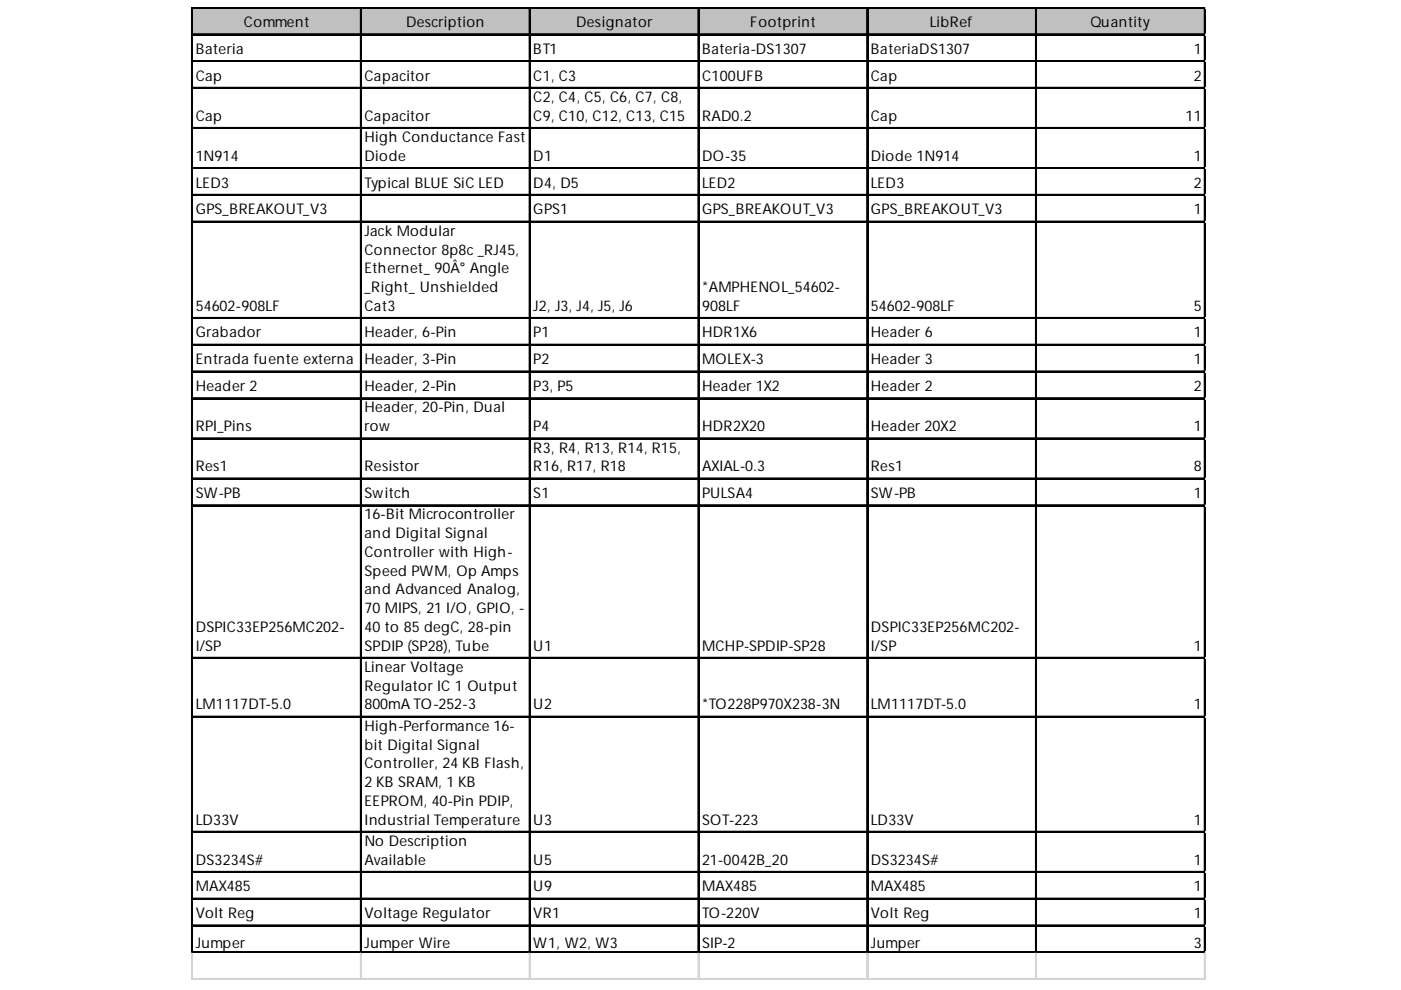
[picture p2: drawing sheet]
<svg xmlns="http://www.w3.org/2000/svg" width="297mm" height="210mm" viewBox="0 0 297 210" stroke-linecap="round" stroke-linejoin="round" font-family="sans-serif">
<defs><g id="words">
<g font-size="3.1">
<text x="51.7" y="5.7">Comment</text>
<text x="86.1" y="5.7">Description</text>
<text x="122.2" y="5.7">Designator</text>
<text x="159.1" y="5.7">Footprint</text>
<text x="197.1" y="5.7">LibRef</text>
<text x="231.2" y="5.7">Quantity</text>
<text x="41.5" y="11.4">Bateria</text>
<text x="113.1" y="11.4">BT1</text>
<text x="148.9" y="11.4">Bateria-DS1307</text>
<text x="184.6" y="11.4">BateriaDS1307</text>
<text x="253.1" y="11.4">1</text>
<text x="41.5" y="17.1">Cap</text>
<text x="77.3" y="17.1">Capacitor</text>
<text x="113.1" y="17.1">C1, C3</text>
<text x="148.9" y="17.1">C100UFB</text>
<text x="184.6" y="17.1">Cap</text>
<text x="253.1" y="17.1">2</text>
<text x="113.1" y="21.6">C2, C4, C5, C6, C7, C8,</text>
<text x="41.5" y="25.6">Cap</text>
<text x="77.3" y="25.6">Capacitor</text>
<text x="113.1" y="25.6">C9, C10, C12, C13, C15</text>
<text x="148.9" y="25.6">RAD0.2</text>
<text x="184.6" y="25.6">Cap</text>
<text x="251.4" y="25.6">11</text>
<text x="41.5" y="34.1">1N914</text>
<text x="77.3" y="30.1">High Conductance Fast</text>
<text x="77.3" y="34.1">Diode</text>
<text x="113.1" y="34.1">D1</text>
<text x="148.9" y="34.1">DO-35</text>
<text x="184.6" y="34.1">Diode 1N914</text>
<text x="253.1" y="34.1">1</text>
<text x="41.5" y="39.8">LED3</text>
<text x="77.3" y="39.8">Typical BLUE SiC LED</text>
<text x="113.1" y="39.8">D4, D5</text>
<text x="148.9" y="39.8">LED2</text>
<text x="184.6" y="39.8">LED3</text>
<text x="253.1" y="39.8">2</text>
<text x="41.5" y="45.5">GPS_BREAKOUT_V3</text>
<text x="113.1" y="45.5">GPS1</text>
<text x="148.9" y="45.5">GPS_BREAKOUT_V3</text>
<text x="184.6" y="45.5">GPS_BREAKOUT_V3</text>
<text x="253.1" y="45.5">1</text>
<text x="77.3" y="50">Jack Modular</text>
<text x="77.3" y="54">Connector 8p8c _RJ45,</text>
<text x="77.3" y="57.9">Ethernet_ 90Â° Angle</text>
<text x="41.5" y="65.9">54602-908LF</text>
<text x="77.3" y="61.9">_Right_ Unshielded</text>
<text x="77.3" y="65.9">Cat3</text>
<text x="113.1" y="65.9">J2, J3, J4, J5, J6</text>
<text x="148.9" y="61.9">*AMPHENOL_54602-</text>
<text x="148.9" y="65.9">908LF</text>
<text x="184.6" y="65.9">54602-908LF</text>
<text x="253.1" y="65.9">5</text>
<text x="41.5" y="71.6">Grabador</text>
<text x="77.3" y="71.6">Header, 6-Pin</text>
<text x="113.1" y="71.6">P1</text>
<text x="148.9" y="71.6">HDR1X6</text>
<text x="184.6" y="71.6">Header 6</text>
<text x="253.1" y="71.6">1</text>
<text x="41.5" y="77.2">Entrada fuente externa</text>
<text x="77.3" y="77.2">Header, 3-Pin</text>
<text x="113.1" y="77.2">P2</text>
<text x="148.9" y="77.2">MOLEX-3</text>
<text x="184.6" y="77.2">Header 3</text>
<text x="253.1" y="77.2">1</text>
<text x="41.5" y="82.9">Header 2</text>
<text x="77.3" y="82.9">Header, 2-Pin</text>
<text x="113.1" y="82.9">P3, P5</text>
<text x="148.9" y="82.9">Header 1X2</text>
<text x="184.6" y="82.9">Header 2</text>
<text x="253.1" y="82.9">2</text>
<text x="77.3" y="87.4">Header, 20-Pin, Dual</text>
<text x="41.5" y="91.4">RPI_Pins</text>
<text x="77.3" y="91.4">row</text>
<text x="113.1" y="91.4">P4</text>
<text x="113.1" y="95.9">R3, R4, R13, R14, R15,</text>
<text x="148.9" y="91.4">HDR2X20</text>
<text x="184.6" y="91.4">Header 20X2</text>
<text x="253.1" y="91.4">1</text>
<text x="41.5" y="99.9">Res1</text>
<text x="77.3" y="99.9">Resistor</text>
<text x="113.1" y="99.9">R16, R17, R18</text>
<text x="148.9" y="99.9">AXIAL-0.3</text>
<text x="184.6" y="99.9">Res1</text>
<text x="253.1" y="99.9">8</text>
<text x="41.5" y="105.6">SW-PB</text>
<text x="77.3" y="105.6">Switch</text>
<text x="113.1" y="105.6">S1</text>
<text x="148.9" y="105.6">PULSA4</text>
<text x="184.6" y="105.6">SW-PB</text>
<text x="253.1" y="105.6">1</text>
<text x="77.3" y="110.1">16-Bit Microcontroller</text>
<text x="77.3" y="114.1">and Digital Signal</text>
<text x="77.3" y="118.1">Controller with High-</text>
<text x="77.3" y="122">Speed PWM, Op Amps</text>
<text x="77.3" y="126">and Advanced Analog,</text>
<text x="77.3" y="130">70 MIPS, 21 I/O, GPIO, -</text>
<text x="41.5" y="134">DSPIC33EP256MC202-</text>
<text x="41.5" y="137.9">I/SP</text>
<text x="77.3" y="134">40 to 85 degC, 28-pin</text>
<text x="77.3" y="137.9">SPDIP (SP28), Tube</text>
<text x="113.1" y="137.9">U1</text>
<text x="148.9" y="137.9">MCHP-SPDIP-SP28</text>
<text x="184.6" y="134">DSPIC33EP256MC202-</text>
<text x="184.6" y="137.9">I/SP</text>
<text x="253.1" y="137.9">1</text>
<text x="77.3" y="142.5">Linear Voltage</text>
<text x="77.3" y="146.4">Regulator IC 1 Output</text>
<text x="41.5" y="150.4">LM1117DT-5.0</text>
<text x="77.3" y="150.4">800mA TO-252-3</text>
<text x="77.3" y="155">High-Performance 16-</text>
<text x="113.1" y="150.4">U2</text>
<text x="148.9" y="150.4">*TO228P970X238-3N</text>
<text x="184.6" y="150.4">LM1117DT-5.0</text>
<text x="253.1" y="150.4">1</text>
<text x="77.3" y="158.9">bit Digital Signal</text>
<text x="77.3" y="162.9">Controller, 24 KB Flash,</text>
<text x="77.3" y="166.9">2 KB SRAM, 1 KB</text>
<text x="77.3" y="170.8">EEPROM, 40-Pin PDIP,</text>
<text x="41.5" y="174.8">LD33V</text>
<text x="77.3" y="174.8">Industrial Temperature</text>
<text x="77.3" y="179.4">No Description</text>
<text x="113.1" y="174.8">U3</text>
<text x="148.9" y="174.8">SOT-223</text>
<text x="184.6" y="174.8">LD33V</text>
<text x="253.1" y="174.8">1</text>
<text x="41.5" y="183.3">DS3234S#</text>
<text x="77.3" y="183.3">Available</text>
<text x="113.1" y="183.3">U5</text>
<text x="148.9" y="183.3">21-0042B_20</text>
<text x="184.6" y="183.3">DS3234S#</text>
<text x="253.1" y="183.3">1</text>
<text x="41.5" y="189">MAX485</text>
<text x="113.1" y="189">U9</text>
<text x="148.9" y="189">MAX485</text>
<text x="184.6" y="189">MAX485</text>
<text x="253.1" y="189">1</text>
<text x="41.5" y="194.7">Volt Reg</text>
<text x="77.3" y="194.7">Voltage Regulator</text>
<text x="113.1" y="194.7">VR1</text>
<text x="148.9" y="194.7">TO-220V</text>
<text x="184.6" y="194.7">Volt Reg</text>
<text x="253.1" y="194.7">1</text>
<text x="41.5" y="200.9">Jumper</text>
<text x="77.3" y="200.9">Jumper Wire</text>
<text x="113.1" y="200.9">W1, W2, W3</text>
<text x="148.9" y="200.9">SIP-2</text>
<text x="184.6" y="200.9">Jumper</text>
<text x="253.1" y="200.9">3</text>
</g>
</g></defs>
<path d="M40.9 1.8h214.7v5.7h-214.7z" fill="#c0c0c0"/>
<g fill="none" stroke="#000" stroke-width=".28">
<path d="M40.7 1.5v200.6M40.8 1.5v200.6M40.9 1.5h214.7M40.9 1.7h214.7M40.9 7.2h214.7M40.9 7.3h214.7M40.9 12.9h214.7M40.9 13h214.7M40.9 18.5h214.7M40.9 18.7h214.7M76.4 1.8v200.3M76.6 1.8v200.3"/>
<path d="M112.2 1.8v200.3M112.4 1.8v200.3M148 1.8v200.3M148.1 1.8v200.3M183.8 1.8v200.3M183.9 1.8v200.3M219.6 1.8v200.3M219.7 1.8v200.3M255.4 1.8v200.3M255.5 1.8v200.3M40.9 27h214.7M40.9 27.2h214.7"/>
<path d="M40.9 35.6h214.7M40.9 35.7h214.7M40.9 41.2h214.7M40.9 41.4h214.7M40.9 46.9h214.7M40.9 47h214.7M40.9 67.3h214.7M40.9 67.5h214.7M40.9 73h214.7M40.9 73.1h214.7M40.9 78.7h214.7M40.9 78.8h214.7"/>
<path d="M40.9 84.4h214.7M40.9 84.5h214.7M40.9 92.9h214.7M40.9 93h214.7M40.9 101.4h214.7M40.9 101.5h214.7M40.9 107h214.7M40.9 107.2h214.7M40.9 139.4h214.7M40.9 139.5h214.7M40.9 151.9h214.7M40.9 152h214.7"/>
<path d="M40.9 176.3h214.7M40.9 176.4h214.7M40.9 184.8h214.7M40.9 184.9h214.7M40.9 190.5h214.7M40.9 190.6h214.7M40.9 196.1h214.7M40.9 196.3h214.7M40.9 201.8h214.7M40.9 201.9h214.7"/>
</g>
<g fill="none" stroke="#d4d4d4" stroke-width=".28">
<path d="M255.6 1.5h.1M40.7 202.1v5.7M40.8 202.1v5.7M76.4 202.1v5.7M76.6 202.1v5.7M112.2 202.1v5.7M112.4 202.1v5.7M148 202.1v5.7M148.1 202.1v5.7M183.8 202.1v5.7M183.9 202.1v5.7M219.6 202.1v5.7"/>
<path d="M219.7 202.1v5.7M255.4 202.1v5.7M255.5 202.1v5.7"/>
</g>
<path d="M255.6 1.5l.1 .3z" fill="#d4d4d4"/>
<path d="M255.6 7.2h.1" fill="none" stroke="#d4d4d4" stroke-width=".28"/>
<path d="M255.6 7.2l.1 .3z" fill="#d4d4d4"/>
<path d="M255.6 12.9h.1" fill="none" stroke="#d4d4d4" stroke-width=".28"/>
<path d="M255.6 12.9l.1 .2z" fill="#d4d4d4"/>
<path d="M255.6 18.5h.1" fill="none" stroke="#d4d4d4" stroke-width=".28"/>
<path d="M255.6 18.5l.1 .3z" fill="#d4d4d4"/>
<path d="M255.6 27h.1" fill="none" stroke="#d4d4d4" stroke-width=".28"/>
<path d="M255.6 27l.1 .3z" fill="#d4d4d4"/>
<path d="M255.6 35.6h.1" fill="none" stroke="#d4d4d4" stroke-width=".28"/>
<path d="M255.6 35.6l.1 .2z" fill="#d4d4d4"/>
<path d="M255.6 41.2h.1" fill="none" stroke="#d4d4d4" stroke-width=".28"/>
<path d="M255.6 41.2l.1 .3z" fill="#d4d4d4"/>
<path d="M255.6 46.9h.1" fill="none" stroke="#d4d4d4" stroke-width=".28"/>
<path d="M255.6 46.9l.1 .3z" fill="#d4d4d4"/>
<path d="M255.6 67.3h.1" fill="none" stroke="#d4d4d4" stroke-width=".28"/>
<path d="M255.6 67.3l.1 .3z" fill="#d4d4d4"/>
<path d="M255.6 73h.1" fill="none" stroke="#d4d4d4" stroke-width=".28"/>
<path d="M255.6 73l.1 .3z" fill="#d4d4d4"/>
<path d="M255.6 78.7h.1" fill="none" stroke="#d4d4d4" stroke-width=".28"/>
<path d="M255.6 78.7l.1 .3z" fill="#d4d4d4"/>
<path d="M255.6 84.4h.1" fill="none" stroke="#d4d4d4" stroke-width=".28"/>
<path d="M255.6 84.4l.1 .2z" fill="#d4d4d4"/>
<path d="M255.6 92.9h.1" fill="none" stroke="#d4d4d4" stroke-width=".28"/>
<path d="M255.6 92.9l.1 .2z" fill="#d4d4d4"/>
<path d="M255.6 101.4h.1" fill="none" stroke="#d4d4d4" stroke-width=".28"/>
<path d="M255.6 101.4l.1 .3z" fill="#d4d4d4"/>
<path d="M255.6 107h.1" fill="none" stroke="#d4d4d4" stroke-width=".28"/>
<path d="M255.6 107l.1 .3z" fill="#d4d4d4"/>
<path d="M255.6 139.4h.1" fill="none" stroke="#d4d4d4" stroke-width=".28"/>
<path d="M255.6 139.4l.1 .3z" fill="#d4d4d4"/>
<path d="M255.6 151.9h.1" fill="none" stroke="#d4d4d4" stroke-width=".28"/>
<path d="M255.6 151.9l.1 .3z" fill="#d4d4d4"/>
<path d="M255.6 176.3h.1" fill="none" stroke="#d4d4d4" stroke-width=".28"/>
<path d="M255.6 176.3l.1 .3z" fill="#d4d4d4"/>
<path d="M255.6 184.8h.1" fill="none" stroke="#d4d4d4" stroke-width=".28"/>
<path d="M255.6 184.8l.1 .3z" fill="#d4d4d4"/>
<path d="M255.6 190.5h.1" fill="none" stroke="#d4d4d4" stroke-width=".28"/>
<path d="M255.6 190.5l.1 .2z" fill="#d4d4d4"/>
<path d="M255.6 196.1h.1" fill="none" stroke="#d4d4d4" stroke-width=".28"/>
<path d="M255.6 196.1l.1 .3z" fill="#d4d4d4"/>
<path d="M255.6 201.8h.1" fill="none" stroke="#d4d4d4" stroke-width=".28"/>
<path d="M255.6 201.8l.1 .3z" fill="#d4d4d4"/>
<path d="M40.7 207.5h215M40.7 207.6h215" fill="none" stroke="#d4d4d4" stroke-width=".28"/>
<use href="#words"/>
</svg>
